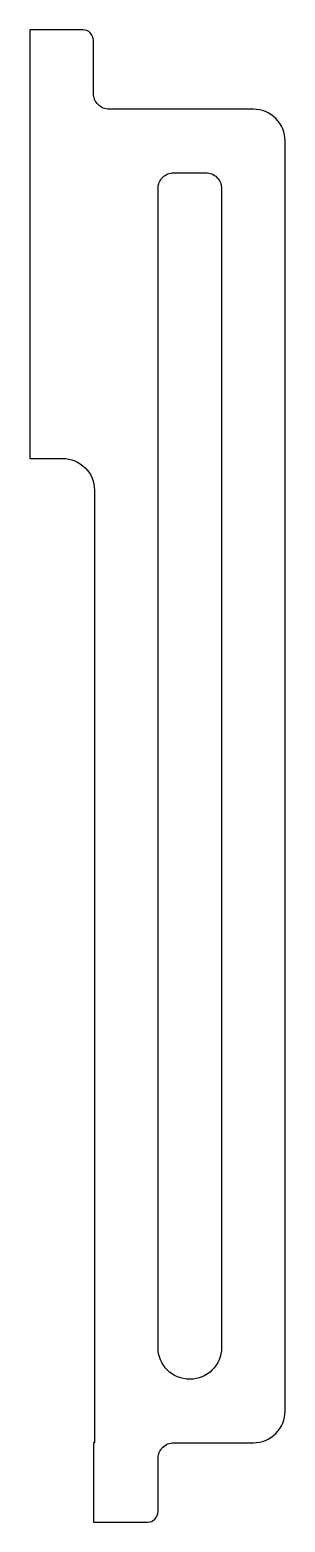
# Model space of a CAD drawing. Header units: millimetres. Extents: x -110 to -62, y -21 to 261.
import ezdxf

# ---------------------------------------------------------------- set-up
doc = ezdxf.new("R2010")
doc.units = ezdxf.units.MM
doc.layers.get('0').update_dxf_attribs({"linetype": 'CONTINUOUS'})

msp = doc.modelspace()

# ---------------------------------------------------------------- linework, layer by layer
for points in [[(-97.94, -6.45), (-97.94, -21.45), (-87.74, -21.45, 0.414214), (-85.74, -19.45), (-85.74, -9.45, -0.414214), (-82.74, -6.45), (-67.74, -6.45, 0.414214), (-61.74, -0.45), (-61.74, 239.55, 0.414214), (-67.74, 245.55), (-94.94, 245.55, -0.414214), (-97.94, 248.55), (-97.94, 258.55, 0.414214), (-99.94, 260.55), (-109.94, 260.55), (-109.94, 179.55), (-103.74, 179.55, -0.414214), (-97.74, 173.55), (-97.74, -6.45)], [(-73.74, 230.55), (-73.74, 11.55, -1), (-85.74, 11.55), (-85.74, 230.55, -0.414214), (-82.74, 233.55), (-76.74, 233.55, -0.414214)]]:
    msp.add_lwpolyline(points, format="xyb", close=True)

doc.saveas('drawing.dxf')
